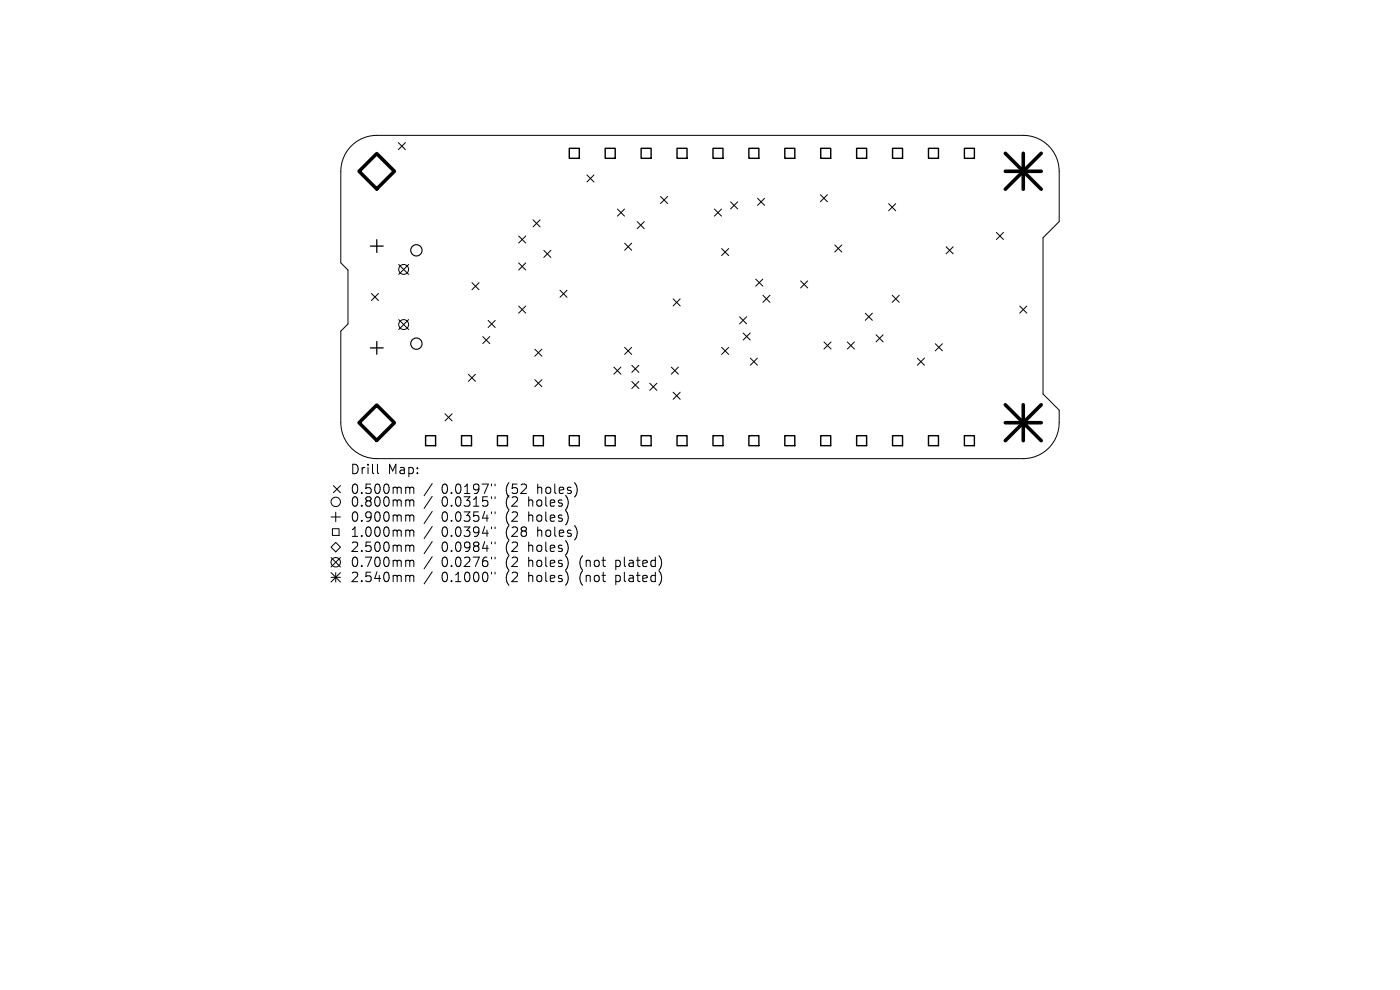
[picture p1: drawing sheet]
<svg xmlns="http://www.w3.org/2000/svg" width="297mm" height="210mm" viewBox="0 0 297 210" stroke-linecap="round" stroke-linejoin="round" font-family="sans-serif">
<defs><g id="words">
<g font-size="2.8">
<text x="74.2" y="100.9">Drill</text>
<text x="82.2" y="100.9">Map:</text>
<text x="74.2" y="105.1">0.500mm</text>
<text x="74.2" y="107.8">0.800mm</text>
<text x="93.7" y="105.1">0.0197&quot;</text>
<text x="93.7" y="107.8">0.0315&quot;</text>
<text x="107.4" y="105.1">(52</text>
<text x="107.4" y="107.8">(2</text>
<text x="112.4" y="107.8">holes)</text>
<text x="114.3" y="105.1">holes)</text>
<text x="74.2" y="111">0.900mm</text>
<text x="93.7" y="111">0.0354&quot;</text>
<text x="107.4" y="111">(2</text>
<text x="112.4" y="111">holes)</text>
<text x="74.2" y="114.2">1.000mm</text>
<text x="74.2" y="117.4">2.500mm</text>
<text x="93.7" y="114.2">0.0394&quot;</text>
<text x="93.7" y="117.4">0.0984&quot;</text>
<text x="107.4" y="114.2">(28</text>
<text x="107.4" y="117.4">(2</text>
<text x="112.4" y="117.4">holes)</text>
<text x="114.3" y="114.2">holes)</text>
<text x="74.2" y="120.6">0.700mm</text>
<text x="74.2" y="123.8">2.540mm</text>
<text x="93.7" y="120.6">0.0276&quot;</text>
<text x="93.7" y="123.8">0.1000&quot;</text>
<text x="107.4" y="120.6">(2</text>
<text x="107.4" y="123.8">(2</text>
<text x="112.4" y="120.6">holes)</text>
<text x="112.4" y="123.8">holes)</text>
<text x="123.4" y="120.6">(not</text>
<text x="123.4" y="123.8">(not</text>
<text x="131.2" y="120.6">plated)</text>
<text x="131.2" y="123.8">plated)</text>
</g>
</g></defs>
<g fill="none" stroke="#000" stroke-width=".21">
<path d="M74.4 31.1a7.6 7.6 0 0 1 5.5-2.4h137.2a7.6 7.6 0 0 1 7.6 7.6v10.7l-3.4 3.4v33.2l3.4 3.4a10.9 10.9 0 0 1-.9 6.3 7.6 7.6 0 0 1-6.7 4h-137.2a7.6 7.6 0 0 1-7.6-7.6v-19.5l1.5-1.5v-11.4l-1.5-1.5v-19.5a7.6 7.6 0 0 1 2.1-5.2zM84.5 30.2l1.5 1.5M86 30.2l-1.5 1.5M124.5 37.1l1.5 1.5M126 37.1l-1.5 1.5M84.6 56.1l2.1 2.1M86.7 56.1l-2.1 2.1M100.1 60l1.5 1.5M101.6 60l-1.5 1.5M110 50.1l1.5 1.5M110 55.8l1.5 1.5M111.5 50.1l-1.5 1.5"/>
<path d="M111.5 55.8l-1.5 1.5M113.1 46.6l1.5 1.5M114.6 46.6l-1.5 1.5M115.4 53.1l1.5 1.5M116.9 53.1l-1.5 1.5M131 44.3l1.5 1.5M132.5 44.3l-1.5 1.5M132.5 51.6l1.5 1.5M134 51.6l-1.5 1.5M135.2 47l1.5 1.5M136.7 47l-1.5 1.5M140.1 41.7l1.5 1.5"/>
<path d="M141.6 41.7l-1.5 1.5M151.6 44.3l1.5 1.5M153.1 44.3l-1.5 1.5M153.1 52.7l1.5 1.5M154.6 52.7l-1.5 1.5M155 42.8l1.5 1.5M156.5 42.8l-1.5 1.5M160.3 59.2l1.5 1.5M160.7 42.1l1.5 1.5M161.8 59.2l-1.5 1.5M162.2 42.1l-1.5 1.5M169.8 59.6l1.5 1.5"/>
<path d="M171.3 59.6l-1.5 1.5M174 41.3l1.5 1.5M175.5 41.3l-1.5 1.5M177.1 52l1.5 1.5M178.6 52l-1.5 1.5M188.5 43.2l1.5 1.5M190 43.2l-1.5 1.5M200.7 52.3l1.5 1.5M202.2 52.3l-1.5 1.5M211.4 49.3l1.5 1.5M212.9 49.3l-1.5 1.5M78.8 62.3l1.5 1.5"/>
<path d="M80.3 62.3l-1.5 1.5M84.6 67.8l2.1 2.1M86.7 67.8l-2.1 2.1M99.4 79.4l1.5 1.5M100.9 79.4l-1.5 1.5M102.4 71.4l1.5 1.5M103.6 68l1.5 1.5M103.9 71.4l-1.5 1.5M105.1 68l-1.5 1.5M110 64.9l1.5 1.5M111.5 64.9l-1.5 1.5M113.5 74.1l1.5 1.5"/>
<path d="M115 74.1l-1.5 1.5M118.8 61.6l1.5 1.5M120.3 61.6l-1.5 1.5M130.2 77.9l1.5 1.5M131.7 77.9l-1.5 1.5M132.5 73.7l1.5 1.5M134 73.7l-1.5 1.5M134 77.5l1.5 1.5M135.5 77.5l-1.5 1.5M142.4 77.9l1.5 1.5M142.8 63.4l1.5 1.5M143.9 77.9l-1.5 1.5"/>
<path d="M144.3 63.4l-1.5 1.5M153.1 73.7l1.5 1.5M154.6 73.7l-1.5 1.5M156.9 67.2l1.5 1.5M157.7 70.6l1.5 1.5M158.4 67.2l-1.5 1.5M159.2 70.6l-1.5 1.5M159.2 76l1.5 1.5M160.7 76l-1.5 1.5M161.8 62.6l1.5 1.5M163.3 62.6l-1.5 1.5M174.8 72.5l1.5 1.5"/>
<path d="M176.3 72.5l-1.5 1.5M179.8 72.5l1.5 1.5M181.3 72.5l-1.5 1.5M183.6 66.4l1.5 1.5M185.1 66.4l-1.5 1.5M185.9 71l1.5 1.5M187.4 71l-1.5 1.5M189.3 62.6l1.5 1.5M190.8 62.6l-1.5 1.5M194.6 76l1.5 1.5M196.1 76l-1.5 1.5M198.4 72.9l1.5 1.5"/>
<path d="M199.9 72.9l-1.5 1.5M216.3 64.9l1.5 1.5M217.8 64.9l-1.5 1.5M80.1 98.5v1.7l.3 .3M94.4 87.8l1.5 1.5M95.9 87.8l-1.5 1.5M113.5 80.5l1.5 1.5M115 80.5l-1.5 1.5M134 80.9l1.5 1.5M135.5 80.9l-1.5 1.5M137.8 81.3l1.5 1.5M139.3 81.3l-1.5 1.5"/>
<path d="M142.8 83.2l1.5 1.5M144.3 83.2l-1.5 1.5M70.2 116.1l1-1 1 1-1 1zM70.2 109.7h2M70.2 118.3l2 2M70.5 112.2h1.4v1.4h-1.4zM70.7 103l1.5 1.5M71.2 108.7v2M72.2 103l-1.5 1.5M72.2 118.3l-2 2M86.4 103.3l.4 .1 .1 .2M86.4 106h.2l.3 .3"/>
<path d="M86.4 109.2h.2l.3 .3M86.4 112.4h.2l.3 .3M86.4 115.6h.2l.3 .3M86.4 118.8l.4 .1 .1 .2M86.9 103.6l.3-.3 .5 .1 .1 1.3M86.9 103.6v1.1M86.9 106.3v1.1M86.9 109.5v1.1M86.9 112.7v1.1M86.9 115.9v1.1M86.9 119.1v1.1M86.9 106.3l.3-.3 .5 .1 .1 1.3"/>
<path d="M86.9 109.5l.3-.3 .5 .1 .1 1.3M86.9 112.7l.3-.3 .5 .1 .1 1.3M86.9 115.9l.3-.3 .5 .1 .1 1.3M86.9 119.1l.3-.3 .5 .1 .1 1.3M91.7 102.6l-1.7 2.6M91.7 105.3l-1.7 2.6M91.7 108.5l-1.7 2.6M91.7 111.7l-1.7 2.6M91.7 114.9l-1.7 2.6M91.7 118.1l-1.7 2.6M104.3 102.7v.4M104.3 105.4v.4"/>
<path d="M104.3 108.6v.4M104.3 111.8v.4M104.3 115v.4M104.3 118.2v.4M105 102.7v.4M105 105.4v.4M105 108.6v.4M105 111.8v.4M105 115v.4M105 118.2v.4M70.2 121.5l2 2M70.2 122.5h2"/>
<path d="M71.2 121.5v2M72.2 121.5l-2 2M86.4 122h.2l.3 .3M86.9 122.3v1.1M86.9 122.3l.3-.3 .5 .1 .1 1.3M91.7 121.3l-1.7 2.6M104.3 121.4v.4M105 121.4v.4"/>
<circle cx="85.6" cy="57.2" r="1.05"/>
<circle cx="85.6" cy="68.9" r="1.05"/>
<circle cx="71.2" cy="106.5" r="1"/>
<circle cx="71.2" cy="119.3" r="1"/>
</g>
<g fill="none" stroke="#000" stroke-width=".24">
<circle cx="88.3" cy="53.1" r="1.2"/>
<circle cx="88.3" cy="72.9" r="1.2"/>
</g>
<path d="M78.6 52.2h2.7M79.9 50.9v2.7M78.6 73.8h2.7M79.9 72.5v2.7" fill="none" stroke="#000" stroke-width=".27"/>
<g fill="none" stroke="#000" stroke-width=".3">
<path d="M120.8 31.5h2.1v2.1h-2.1zM128.4 31.5h2.1v2.1h-2.1zM136 31.5h2.1v2.1h-2.1zM143.6 31.5h2.2v2.1h-2.2zM151.3 31.5h2.1v2.1h-2.1zM158.9 31.5h2.1v2.1h-2.1zM166.5 31.5h2.1v2.1h-2.1zM174.1 31.5h2.1v2.1h-2.1zM181.7 31.5h2.2v2.1h-2.2zM189.4 31.5h2.1v2.1h-2.1zM197 31.5h2.1v2.1h-2.1zM204.6 31.5h2.1v2.1h-2.1z"/>
<path d="M90.3 92.4h2.1v2.1h-2.1zM97.9 92.4h2.1v2.1h-2.1zM105.5 92.4h2.2v2.1h-2.2zM113.2 92.4h2.1v2.1h-2.1zM120.8 92.4h2.1v2.1h-2.1zM128.4 92.4h2.1v2.1h-2.1zM136 92.4h2.1v2.1h-2.1zM143.6 92.4h2.2v2.1h-2.2zM151.3 92.4h2.1v2.1h-2.1zM158.9 92.4h2.1v2.1h-2.1zM166.5 92.4h2.1v2.1h-2.1zM174.1 92.4h2.1v2.1h-2.1z"/>
<path d="M181.7 92.4h2.2v2.1h-2.2zM189.4 92.4h2.1v2.1h-2.1zM197 92.4h2.1v2.1h-2.1zM204.6 92.4h2.1v2.1h-2.1z"/>
</g>
<path d="M76.2 36.3l3.7-3.7 3.8 3.7-3.8 3.8zM76.2 89.7l3.7-3.8 3.8 3.8-3.8 3.7z" fill="none" stroke="#000" stroke-width=".75"/>
<path d="M213.3 32.5l7.6 7.6M213.3 36.3h7.6M217.1 32.5v7.6M220.9 32.5l-7.6 7.6M213.3 85.9l7.6 7.6M213.3 89.7h7.6M217.1 85.9v7.6M220.9 85.9l-7.6 7.6" fill="none" stroke="#000" stroke-width=".76"/>
<use href="#words"/>
</svg>
